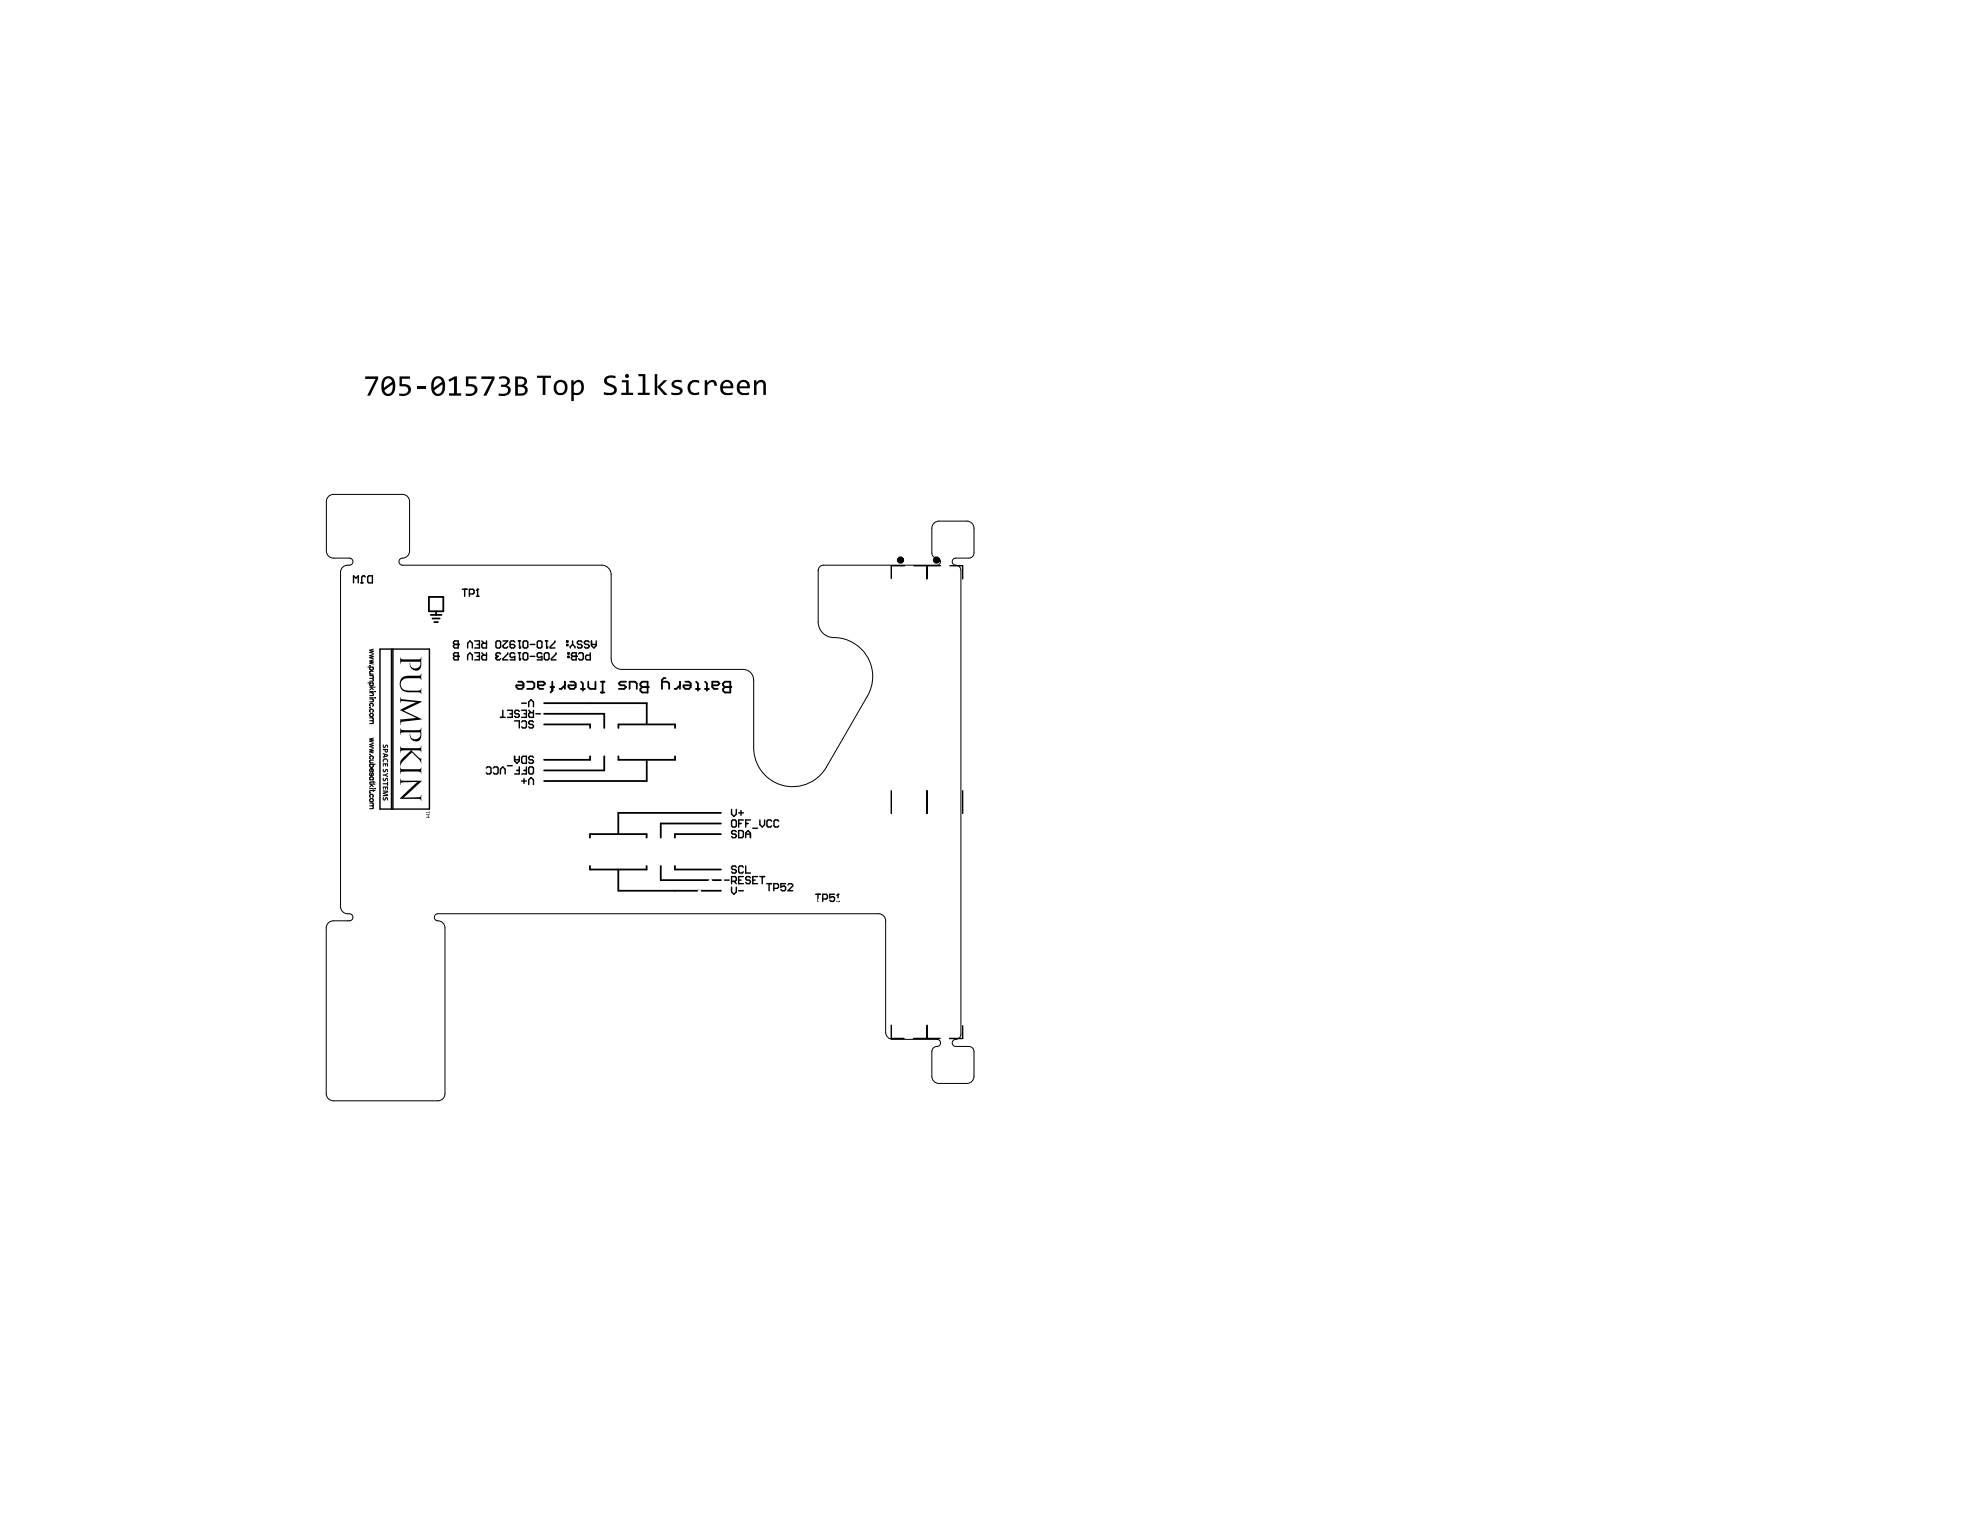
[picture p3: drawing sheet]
<svg xmlns="http://www.w3.org/2000/svg" width="279mm" height="216mm" viewBox="0 0 279 216" stroke-linecap="round" stroke-linejoin="round" font-family="sans-serif">
<g fill="none" stroke="#000" stroke-width=".25">
<path d="M60.5 84.2h2.1v2.1h-2.1zM60.8 86.8h1.5M61 87.3h1M61.3 87.8h.5M61.5 86.3v.5M73.1 96.2h.5l.3 .3v.5l-.3 .2h-.5l-.2-.2v-.3h1M74.4 96.2h.7l.3 .3v.5l-.3 .2h-.7M75.9 96.7h.8l.2-.2-.2-.3h-.8v.8l.3 .2h.5M76.8 99.2h14.5v3M77.7 97h.5M77.9 96.2v1.3l-.2 .2M79.7 96.7l-.5 .5h-.2"/>
<path d="M79.7 96.2v1M80.5 96.2h.5l.2 .3v.5l-.2 .2h-.5l-.3-.2v-.3h1M82 97.2h.5M82 96.2l.2 .3v1M83 96.2v.8l.3 .2h.7v-1M84.8 96.2h.5M84.8 97.7h.5M85 96.2v1.5M88.3 96.2h-.7l-.3 .3 .3 .2h.5l.2 .3-.2 .2h-.8M88.8 97.2v-1h.8l.3 .3v.7M90.4 96.5l.2-.3h.8v1.5h-.8l-.2-.2v-.3l.2-.2-.2-.3zM90.6 97h.8"/>
<path d="M91.4 97h.1M93.4 96.2h.8l.2 .3v.7M93.9 95.7h-.2l-.3 .2v1.3M95.9 96.7l-.5 .5h-.2M95.9 96.2v1M96.7 96.2h.5l.3 .3v.5l-.3 .2h-.5l-.2-.2v-.3h1M98.2 97.2h.5M98.2 96.2l.3 .3v1M99.5 97.2h.5M99.5 96.2l.3 .3v1M100.5 96.7h.8l.2-.2-.2-.3h-.8v.8l.3 .2h.5M102 96.5l.3-.3h.8v1.5h-.8l-.3-.2v-.3l.3-.2-.3-.3z"/>
<path d="M102.3 97h.8M103.1 97h.1M76.8 102.2h6.5v.5M76.8 100.7h8.5v2M83.3 118.2v-.5h7.9v.5M83.3 106.7v.5h-6.5M85.3 106.7v2h-8.5M87.3 102.7v-.5h8v.5M87.3 106.7v.5h8v-.5M91.3 107.2v3h-14.5M101.7 117.7h-6.5v.5M101.7 114.7h-14.5v3"/>
<path d="M101.7 116.2h-8.5v2M83.3 122.2v.5h7.9v-.5M87.2 122.7v3h14.5M93.2 122.2v2h8.5M95.2 122.2v.5h6.5"/>
</g>
<g fill="none" stroke="#000" stroke-width=".2">
<path d="M127.6 79.8h-1.8v1.8M129 79.8h1.8v1.9M132.7 79.8h-1.9v1.8M134 79.8h1.8v1.9M49.9 82.3v-1l.3 .3 .4-.3v1M50.9 82.3h.3M51.6 81.4l-.2-.1h-.2l-.1 .1v.9M51.9 81.4l.2-.1h.4v1h-.4l-.2-.2zM53.6 91.6h7v22.6h-7zM55.2 91.6v22.6M55.4 91.6v22.6M64 92.3l.2-.2h.5v1h-.5l-.2-.2v-.1l.2-.2-.2-.2z"/>
<path d="M64 90.6l.2-.2h.5v1h-.5l-.2-.1v-.2l.2-.2-.2-.1zM64.2 92.6h.5M64.2 90.9h.5M64.7 92.6h.1M64.7 90.9h.1M65.2 83.1h.7M65.6 83.1v1M66 91.4v-.6l.3-.4 .4 .4v.6M66 93.1v-.7l.3-.3 .4 .3v.7M66.2 83.8h.5l.2-.2v-.3l-.2-.2h-.5v1M67 92.1h.7v1h-.7M67 90.4h.7v1h-.7"/>
<path d="M67.2 84.1h.4M67.3 92.6h.4M67.3 90.9h.4M67.4 83.1h.1M67.4 83.1l-.2 .2M67.4 83.1v1M68 90.4l.3 .4M68 92.1l.3 .3M68.7 92.1v1h-.5l-.2-.2v-.3l.2-.2h.5M68.7 90.4v1h-.5l-.2-.1v-.4l.2-.1h.5M70 92.8h.1M70 92.8v.1l.1 .2h.4l.1-.2"/>
<path d="M70 90.6l.1-.2h.4l.1 .2v.7l-.1 .1h-.4l-.1-.1zM70.1 92.6h.2M70.1 92.6l-.1 .2M70.6 92.3l-.1-.2h-.4l-.1 .2v.1l.1 .2M71 90.4h.6l-.6 .7v.2l.1 .1h.4l.1-.1M71.6 92.1v.2l-.6 .6v.2h.6M72.6 92.3l-.1-.2h-.4l-.1 .2v.3l.1 .2 .5-.2v.5h-.6M72.6 90.6l-.1-.2h-.4l-.1 .2v.7l.1 .1h.4l.1-.1v-.2l-.1-.2h-.5M73.1 92.1h.4M73.1 90.4h.4M73.3 93.1h.1M73.3 91.4h.1"/>
<path d="M73.3 90.4v1M73.3 92.1v1M73.5 92.9l-.2 .2M73.5 91.3l-.2 .1M73.6 99.2h.7M73.8 92.3l.2-.2h.3l.2 .2v.6l-.2 .2h-.3l-.2-.2zM73.8 90.6l.2-.2h.3l.2 .2v.7l-.2 .1h-.3l-.2-.1zM74.6 99.7v-.6l.3-.4 .4 .4v.6M74.8 92.6h.7M74.8 90.9h.7M75.8 90.6l.2-.2h.3l.2 .2v.7l-.2 .1h-.3l-.2-.1zM76.5 92.3l-.2-.2h-.3l-.2 .2v.3l.2 .2 .5-.2v.5h-.7"/>
<path d="M76.8 92.3l.2-.2h.3l.2 .2v.6l-.2 .2h-.3l-.2-.2zM77 90.4h.3M77.1 91.4h.1M77.1 90.4v1M77.3 91.3l-.2 .1M78.3 90.4v.2l-.7 .7v.1h.7M78.5 92.1v.2l-.7 .6v.2h.7M80 90.4h.1v.2h-.1zM80 90.9h.1v.2h-.1zM80.1 92.1h.2v.2h-.2zM80.1 92.6h.2v.2h-.2zM80.6 92.3l.2-.2h.5v1h-.5l-.2-.2v-.1l.2-.2-.2-.2z"/>
<path d="M80.8 92.6h.5M80.8 90.9l.3 .4v.1M80.8 90.9l-.3 .4v.1M80.8 90.4v.5M81.3 92.6h.1M81.6 92.3l.2-.2h.3l.2 .2v.6l-.2 .2h-.3l-.2-.2M82.1 90.6l-.1-.2h-.4l-.1 .2v.2l.1 .1h.4l.1 .2v.2l-.1 .1h-.4l-.1-.1M83.1 90.6l-.1-.2h-.4l-.1 .2v.2l.1 .1h.4l.1 .2v.2l-.1 .1h-.4l-.1-.1M83.3 92.1v1h-.5l-.2-.2v-.3l.2-.2h.5M83.5 90.4v.7l.3 .3 .3-.3v-.7M83.5 90.9h.6M68.6 108.4l.2-.2h.3l.2 .2v.6l-.2 .2h-.3l-.2-.2"/>
<path d="M69.6 108.4l.2-.2h.3l.2 .2v.6l-.2 .2h-.3l-.2-.2M70.6 109.2v-.7l.3-.3 .4 .3v.7M70.6 101.2h.7M70.9 100.2v1M71.6 108.1h.7M71.6 100.2h.7v1h-.7M71.9 100.7h.4M72.6 106.7v.7l.3 .3 .4-.3v-.7M72.6 101.7h.7v1M72.6 107.2h.7M72.9 108.7h.4M73.3 108.2v1h-.7"/>
<path d="M73.3 100.4l-.2-.2h-.3l-.2 .2v.2l.2 .1h.3l.2 .2v.2l-.2 .1h-.3l-.2-.1M73.6 110.2h.7M73.6 101.9l.2-.2h.3l.2 .2v.7l-.2 .1h-.3l-.2-.1M73.6 106.9l.2-.2h.5v1h-.5l-.2-.1zM73.6 100.2h.7v1h-.7M73.9 109.9v.6M73.9 108.7h.4M73.9 100.7h.4M74.3 108.2v1h-.7M74.6 108.4l.2-.2h.3l.2 .2v.6l-.2 .2h-.3l-.2-.2zM74.6 110.7v-.7l.3-.3 .4 .3v.7M74.6 100.2l.3 .4"/>
<path d="M75.3 101.9l-.2-.2h-.3l-.2 .2v.2l.2 .1h.3l.2 .2v.2l-.2 .1h-.3l-.2-.1M75.3 106.9l-.2-.2h-.3l-.2 .2v.2l.2 .1h.3l.2 .2v.2l-.2 .1h-.3l-.2-.1M75.3 100.2v1h-.5l-.2-.1v-.4l.2-.1h.5M75.6 100.7h.7M103.2 114.2v.7l.4 .3 .3-.3v-.7M103.2 115.9l.2-.2h.3l.2 .2v.6l-.2 .2h-.3l-.2-.2zM103.9 117.4l-.2-.2h-.3l-.2 .2v.1l.2 .2h.3l.2 .2v.1l-.2 .2h-.3l-.2-.2M104.2 114.7h.7M104.2 117.2h.5l.2 .2v.6l-.2 .2h-.5zM104.2 116.2h.4M104.6 114.4v.6M104.9 115.7h-.7v1"/>
<path d="M105.2 118.2v-.7l.4-.3 .3 .3v.7M105.2 116.2h.4M105.2 117.7h.7M105.9 115.7h-.7v1M106.2 116.9h.7M107.2 115.7v.7l.4 .3 .3-.3v-.7M108.9 115.9l-.2-.2h-.3l-.2 .2v.6l.2 .2h.3l.2-.2M109.9 115.9l-.2-.2h-.3l-.2 .2v.6l.2 .2h.3l.2-.2M125.8 111.6v3.2M130.8 111.6v3.2M135.8 111.6v3.2M102.2 124.2h.7"/>
<path d="M103.2 124.4h.5l.2-.2v-.3l-.2-.2h-.5v1M103.2 125.2v.7l.4 .3 .3-.3v-.7M103.6 124.4l.3 .3M103.9 122.4l-.2-.2h-.3l-.2 .2v.1l.2 .2h.3l.2 .2v.1l-.2 .2h-.3l-.2-.2M104.2 124.2h.4M104.2 125.7h.7M104.9 123.7h-.7v1h.7M104.9 122.4l-.2-.2h-.3l-.2 .2v.6l.2 .2h.3l.2-.2M105.2 122.2v1h.7M105.9 123.9l-.2-.2h-.3l-.2 .2v.1l.2 .2h.3l.2 .2v.1l-.2 .2h-.3l-.2-.2M106.2 124.2h.4M106.9 123.7h-.7v1h.7"/>
<path d="M107.2 123.7h.7M107.6 123.7v1M108.2 124.7h.7M108.5 124.7v1M109.2 125.4h.5l.2-.2v-.3l-.2-.2h-.5v1M110.9 124.7h-.7v.5l.3-.2h.2l.2 .2v.3l-.2 .2h-.3l-.2-.2M111.2 124.9l.2-.2h.3l.2 .2v.1l-.7 .7h.7M115.1 126.2h.7M115.4 126.2v1M116.1 126.9h.5l.2-.2v-.3l-.2-.2h-.5v1M117.8 126.2h-.7v.5l.3-.2h.2l.2 .2v.3l-.2 .2h-.3l-.2-.2M118.1 127.2h.3"/>
<path d="M118.3 126.2h.1M118.3 126.2v1M118.3 126.2l-.2 .2M125.8 144.7v1.8h1.8M130.8 144.7v1.8h-1.9M130.8 144.7v1.8h1.8M135.8 144.7v1.8h-1.8"/>
</g>
<g fill="#000">
<path d="M51.5 53.1h1.9v.4l-1.2 2.3h-.4l1.2-2.3h-1.5zM56.4 53.1h1.5v.3h-1.2v.8l.7 .1a.83 .83 0 0 1 .6 .9 .83 .83 0 0 1-.9 .7h-.7l-.1-.4 .8 .1a.54 .54 0 0 0 .5-.7 .54 .54 0 0 0-.7-.4h-.5zM58.9 54.5h1.2v.4h-1.2zM63.3 53.6l.8-.5h.4v2.4h.6v.3h-1.7v-.3h.7v-2l-.7 .4zM65.7 53.1h1.5v.3h-1.1v.8h.6l.4 .2a.89 .89 0 0 1 .1 1.1 .89 .89 0 0 1-1 .4h-.5v-.4l.7 .1a.54 .54 0 0 0 .6-.6 .54 .54 0 0 0-.7-.5h-.6zM67.9 53.1h1.9v.4l-1.2 2.3h-.4l1.2-2.3h-1.5zM70.4 53.2l.9-.1 .5 .2a.71 .71 0 0 1-.3 1.1l.5 .3a.86 .86 0 0 1-.2 .9 .86 .86 0 0 1-.8 .3l-.6-.1v-.3l.6 .1a.51 .51 0 0 0 .7-.5 .51 .51 0 0 0-.7-.5h-.3v-.3h.4a.46 .46 0 0 0 .5-.6 .46 .46 0 0 0-.7-.3l-.5 .1zM75.8 53h1.9v.3h-.7v2.4h-.4v-2.4h-.8zM85.5 53.2l.6-.2h.8v.4l-.4-.1a.56 .56 0 0 0-.6 0 .56 .56 0 0 0-.2 .6l.2 .2 .6 .2a.76 .76 0 0 1 .5 1 .76 .76 0 0 1-1 .5l-.8-.1v-.4l.8 .2a.45 .45 0 0 0 .5-.2 .45 .45 0 0 0 .1-.5l-1.2-.6-.2-.6zM90.1 52.8h1v2.6h.6v.3h-1.7v-.3h.7v-2.3h-.6zM92.4 52.8h.3v1.8l1-1h.5l-1 1 1 1.1h-.5l-1-1.1v1.1h-.3zM94.9 53.8l.6-.2 .7 .1v.3l-.6-.1a.3 .3 0 0 0-.4 .1 .3 .3 0 0 0 0 .3l1 .5a.64 .64 0 0 1-.1 .8 .64 .64 0 0 1-.6 .2l-.8-.1v-.4l.6 .2a.5 .5 0 0 0 .7-.3l-.1-.2-.6-.2a.58 .58 0 0 1-.5-.4 .58 .58 0 0 1 .1-.6z"/>
<path d="M97.3 53.9a1.31 1.31 0 0 1 1.4-.2v.4l-.8-.2-.2 .2-.3 .3a.76 .76 0 0 0 .2 .9 .76 .76 0 0 0 1 0h.1v.4h-.4a1.07 1.07 0 0 1-1.2-.5 1.07 1.07 0 0 1 .2-1.3zM99.4 53.6h.4v.4a.72 .72 0 0 1 .9-.4 .72 .72 0 0 1 .5 .8h-.4a.4 .4 0 0 0-.2-.5 .4 .4 0 0 0-.5 .2l-.3 .3v1.3h-.4zM106.4 53.6h.3v.4l.4-.3a.66 .66 0 0 1 .7 0 .66 .66 0 0 1 .3 .7v1.3h-.4v-1.3a.46 .46 0 0 0-.4-.5 .46 .46 0 0 0-.5 .4v1.4h-.4zM56.5 92.8a.28 .28 0 0 0 .1 .2 .28 .28 0 0 0 .3 0h2.3h.2v-.3v1.5l-.3 .4h-.5a.86 .86 0 0 1-.7-1.1v.1a.8 .8 0 0 0 .5 .7h.5l.3-.2 .1-.3v-.4h-2.1a.47 .47 0 0 0-.7 .2v.2zM56.6 95.7l.4-.2 .3-.1h1.6a.31 .31 0 0 0 .4-.1 .31 .31 0 0 0 .1-.3v.9a.47 .47 0 0 0-.7-.2h-1a.89 .89 0 0 0-1.1 .8 .89 .89 0 0 0 1 .9l1.4 .1a.31 .31 0 0 0 .4-.4v.9a.48 .48 0 0 0-.7-.3h-1.2a1.21 1.21 0 0 1-.9-2zM54 111.5l.8 .1v.2l-.5 .1 .5 .2v.2l-.8 .1v-.2h.6l-.6-.2v-.1l.6-.2h-.6zM54 109.3h.3l.5-.2v.1l-.4 .2 .4 .1v.2l-.5-.2h-.3zM54 107.7h.8v.5h-.2v-.3h-.1v.2h-.2v-.2h-.2v.3h-.1zM54 110.5h.6v-.2h.2v.6h-.2v-.2h-.6zM54 111h.8v.4h-.2v-.3h-.1v.3h-.2v-.3h-.2v.3h-.1zM54 105l.2 .1a.13 .13 0 0 0-.1 .2 .13 .13 0 0 0 .2 .1 .13 .13 0 0 0 .1-.2l.1-.1 .2 .1 .1 .3h-.2a.13 .13 0 0 0 .1-.2 .13 .13 0 0 0-.2 0 .13 .13 0 0 0-.1 .1l-.1 .1h-.2zM54.1 107.1l.3-.1 .3 .1v.5h-.1v-.4h-.2l-.2 .1v.3h-.2z"/>
<path d="M54 108.5l.1 .1a.14 .14 0 0 0 0 .2 .14 .14 0 0 0 .2 0 .14 .14 0 0 0 .1-.2l.1-.1 .2 .1 .1 .3h-.2a.12 .12 0 0 0 .1-.2 .12 .12 0 0 0-.2 0 .12 .12 0 0 0 0 .1l-.2 .2h-.2l-.1-.2zM54 109.7l.1 .1a.12 .12 0 0 0 0 .2 .12 .12 0 0 0 .1 .1 .12 .12 0 0 0 .1-.2l.2-.1h.1l.2 .1v.3h-.2a.13 .13 0 0 0 .1-.2 .13 .13 0 0 0-.2-.1 .13 .13 0 0 0-.1 .2l-.1 .1h-.2zM54 112.5l.2 .1a.14 .14 0 0 0-.1 .1 .14 .14 0 0 0 .2 .1 .14 .14 0 0 0 .1-.2l.1-.1 .2 .1 .1 .3h-.2a.11 .11 0 0 0 .1-.2 .11 .11 0 0 0-.2 0 .11 .11 0 0 0 0 .1l-.1 .1a.26 .26 0 0 1-.4 0 .26 .26 0 0 1 0-.4zM56.5 109.9l.2 .2 2.8 .1-2.5 2.4 2.2-.1 .1-.1 .1-.3v.9a.26 .26 0 0 0-.4-.3h-2.6l2.5-2.4-1.9 .1a.33 .33 0 0 0-.5 .3v.1zM56.5 102.7v.1a.29 .29 0 0 0 .4 .2h2.2a.21 .21 0 0 0 .3-.2v-.1v1.5l-.3 .3-.5 .1a.87 .87 0 0 1-.7-1.1 .8 .8 0 0 0 .5 .8h.3l.4-.2 .2-.3v-.4l-2.2-.1a.38 .38 0 0 0-.6 .3v.1zM56.5 105.3a.29 .29 0 0 0 .1 .3 .29 .29 0 0 0 .3 0h2a.31 .31 0 0 0 .4 0 .31 .31 0 0 0 .1-.4v1a.54 .54 0 0 0-.8-.3h-.5l1.1 1.1h.3v.7l-.3-.4-1.1-1.1-1.4 1.4-.2 .6v-.8l1.5-1.5h-1a.36 .36 0 0 0-.5 .3v.1zM56.5 108.3a.37 .37 0 0 0 .6 .2h1.8a.3 .3 0 0 0 .4 0 .3 .3 0 0 0 .1-.2v.9a.54 .54 0 0 0-.8-.3h-1.5a.38 .38 0 0 0-.6 .3v.1zM56.5 98.4v.2l.2 .1 2.8 .3-2.5 1.3 2.5 1.2-2.6 .3a.39 .39 0 0 0-.4 .5v-.8l2.2-.2-2-1a.14 .14 0 0 1-.2-.1 .14 .14 0 0 1 .2-.1l2-1-1.9-.2a.22 .22 0 0 0-.2 .1 .22 .22 0 0 0-.1 .2zM60.1 114.9h.5l-.2 .2 .2 .3h-.5v-.1h.4l-.2-.1 .2-.2h-.4zM60.1 114.6h.5v-.2v.4v-.1h-.5z"/>
<path d="M54.4 53.6l-.2 .3v.8l1.1-.9a.52 .52 0 0 0-.4-.4 .52 .52 0 0 0-.5 .2zM54.3 55.1l.1 .3 .3 .2a.66 .66 0 0 0 .7-.8v-.6zM54.1 53.4a.98 .98 0 0 1 1.1-.2 .98 .98 0 0 1 .6 1v.4a1.05 1.05 0 0 1-1.4 1.2 1.83 1.83 0 0 1-.3-2.4z"/>
<path d="M61.5 53.5l-.2 .4-.1 .8 1.1-.8a.52 .52 0 0 0-.3-.5 .52 .52 0 0 0-.5 .1zM61.3 55.1l.1 .2a.58 .58 0 0 0 .7 .2 .58 .58 0 0 0 .3-.6v-.7zM61.1 53.4a.98 .98 0 0 1 1.2-.2 .98 .98 0 0 1 .5 1v.3a1.05 1.05 0 0 1-.3 1.1 1.05 1.05 0 0 1-1.2 .2l-.2-.3-.3-.7 .1-.8z"/>
<path d="M73.1 53.4v.9h.4a.42 .42 0 0 0 .5-.3 .42 .42 0 0 0-.2-.5zM73.1 54.6v.9h.4a.48 .48 0 0 0 .6-.4 .48 .48 0 0 0-.6-.5zM72.7 53.1h.8a.69 .69 0 0 1 .8 .4 .69 .69 0 0 1-.2 .8l-.2 .1 .4 .2 .1 .3a.83 .83 0 0 1-1 .9h-.7z"/>
<path d="M78.6 54.2l-.1 .3a.82 .82 0 0 0 .2 .8l.2 .1a.76 .76 0 0 0 .8-.4 .76 .76 0 0 0-.1-.8 .55 .55 0 0 0-.8-.2zM78.4 53.9a1.04 1.04 0 0 1 1.4 0 1.04 1.04 0 0 1 .2 1.3l-.2 .3a1.01 1.01 0 0 1-1.3 .1 1.01 1.01 0 0 1-.3-1.3z"/>
<path d="M80.6 53.6h.3v.4a.78 .78 0 0 1 1-.4 .78 .78 0 0 1 .5 1v.1a1.02 1.02 0 0 1-1.4 1v.9h-.4zM81 54.3v1.1l.2 .1a.83 .83 0 0 0 .8-.6 .83 .83 0 0 0-.2-.9h-.4z"/>
<path d="M88.2 53a.3 .3 0 0 1 .6 0 .3 .3 0 0 1-.6 0zM87.7 53.6h1v1.8h.6v.3h-1.6v-.3h.7v-1.4h-.7z"/>
<path d="M102.2 54.1l-.2 .4h1.1a.54 .54 0 0 0-.3-.5 .54 .54 0 0 0-.6 .1zM101.9 53.9h.1a.93 .93 0 0 1 1.1-.2 .93 .93 0 0 1 .4 1.1h-1.5a.76 .76 0 0 0 1.1 .6h.3v.3l-.6 .1a1.03 1.03 0 0 1-1-.4 1.03 1.03 0 0 1-.1-1.1z"/>
<path d="M104.5 54.1l-.2 .4h1.2l-.1-.1a.53 .53 0 0 0-.3-.5 .53 .53 0 0 0-.6 .2zM104.2 54v-.1a.93 .93 0 0 1 1.2-.2 .93 .93 0 0 1 .4 1.1h-1.5a.75 .75 0 0 0 1.2 .6h.2v.3l-.4 .1a1.05 1.05 0 0 1-1.2-.4 1.05 1.05 0 0 1 0-1.2z"/>
<path d="M54.4 105.9a.12 .12 0 0 0 .1 .1 .12 .12 0 0 0 .1-.1zM54 105.7h.7v.4l-.3 .1-.1-.3h-.3z"/>
<path d="M54.3 106.5v.2l.3-.1zM54 106.3l.8 .2v.2l-.8 .2v-.1l.2-.1v-.2l-.2-.1z"/>
</g>
<g fill="none" stroke="#000" stroke-width=".15">
<path d="M51.9 94.1h.8M51.9 96.4h.8M52.2 93.9h.1M52.2 95.1h.5M52.2 95.3h.5M52.2 95.7h.3M52.2 97h.7M52.2 97.6h.5M52.2 97.8h.5M52.2 98.5h.5M52.2 98.6h.5M52.2 99.8h.1"/>
<path d="M52.3 94.1a.24 .24 0 0 0-.1 .4 .24 .24 0 0 0 .4 0 .24 .24 0 0 0 0-.4M52.3 96.4a.24 .24 0 0 0-.1 .3 .24 .24 0 0 0 .4 0 .24 .24 0 0 0 0-.3M52.3 99.7a.24 .24 0 0 1-.1-.4 .24 .24 0 0 1 .4 0 .24 .24 0 0 1 0 .4M52.3 97l.4 .3M52.5 97.1l-.3 .3M52.5 95.3l.2 .2-.2 .2M52.5 95.7l.2 .2-.1 .2h-.4M52.5 97.8l.2 .1-.1 .2-.4 .1M52.5 98.6l.2 .2-.1 .2h-.4M52.7 94.7l-.5 .1v.1l.1 .2M52.7 91.6l-.5 .2 .5 .1-.5 .2 .5 .1M52.7 92.4l-.5 .1 .5 .2-.5 .1 .5 .2"/>
<path d="M52.7 93.1l-.5 .2 .5 .1-.5 .2 .5 .1M52.9 97.6h.1zM52.9 98.4v.1zM52.2 106.4h.1M52.2 107.7h.5M52.2 107.9h.7M52.2 110h.5M52.2 110.6h.7M52.2 111.3h.5M52.2 111.8h.1M52.2 113.3h.5M52.2 113.7h.3"/>
<path d="M52.2 101.3h.5M52.2 101.7h.3M52.3 107.1a.24 .24 0 0 1-.1-.4 .24 .24 0 0 1 .4 0 .24 .24 0 0 1 0 .4M52.3 107.9a.24 .24 0 0 0-.1 .3 .24 .24 0 0 0 .4 0 .24 .24 0 0 0 0-.3M52.3 100.5a.24 .24 0 0 1-.1-.4 .24 .24 0 0 1 .4 0 .24 .24 0 0 1 0 .4M52.3 109.1l-.1 .1 .1 .3 .1-.1 .1-.3h.1l.1 .2-.1 .2M52.3 110a.24 .24 0 0 1-.1-.3 .24 .24 0 0 1 .4 0 .24 .24 0 0 1 0 .3M52.3 112.5a.24 .24 0 0 1-.1-.3 .24 .24 0 0 1 .4 0 .24 .24 0 0 1 0 .3M52.3 110.6l.4 .4M52.5 108.5a.22 .22 0 0 1 .2 .2 .22 .22 0 0 1-.2 .2zM52.5 108.5l-.3 .1 .1 .3M52.5 110.8l-.3 .2"/>
<path d="M52.5 101.3l.2 .2-.2 .2M52.5 101.7l.2 .2-.1 .2h-.4M52.5 113.3l.2 .2-.2 .2M52.5 113.7l.2 .2-.1 .2h-.4M52.7 104.2l-.5 .1 .5 .1-.5 .2 .5 .1M52.7 104.9l-.5 .2 .5 .1-.5 .1 .5 .2M52.7 105.7l-.5 .1 .5 .2-.5 .1 .5 .1M52.7 110.2v.3M52.7 111.4v.3M52.7 107.3h-.5v.2l.1 .2M52.9 110.4h-.6l-.1 .1M52.9 111.6h-.6l-.1 .1"/>
<path d="M52.9 111.2v.1z"/>
<circle cx="52.4" cy="100.9" r=".25"/>
<circle cx="52.4" cy="112.9" r=".25"/>
</g>
<g fill="none" stroke="#000" stroke-width=".51">
<circle cx="127.1" cy="79" r=".25"/>
<circle cx="132.1" cy="79" r=".25"/>
</g>
<path d="M46.3 70.1l.4-.3h.4h9.7a1 1 0 0 1 1 1v7a1.13 1.13 0 0 1-1.3 1 .5 .5 0 0 0-.2 .6 .5 .5 0 0 0 .5 .4h28.1a1.33 1.33 0 0 1 1.3 1.3v11.8a1.51 1.51 0 0 0 1.6 1.6h17a1.51 1.51 0 0 1 1.6 1.5v9.5a5.5 5.5 0 0 0 4 5.3 5.5 5.5 0 0 0 6.2-2.5l5.8-10.1a5.5 5.5 0 0 0-4.7-8.2 2.2 2.2 0 0 1-2.2-2.2v-7.3a.75 .75 0 0 1 .7-.7h16a.5 .5 0 0 0 .5-.5 .5 .5 0 0 0-.5-.5 .73 .73 0 0 1-.7-.8v-3.5a1 1 0 0 1 1-1h3.9a1 1 0 0 1 1 1v3.5a.73 .73 0 0 1-.7 .8h-1.8a.5 .5 0 0 0-.5 .5 .5 .5 0 0 0 .5 .5 .73 .73 0 0 1 .7 .7v65.4a.86 .86 0 0 1-1 .8 .5 .5 0 0 0-.2 .6 .5 .5 0 0 0 .5 .4h1.8a.73 .73 0 0 1 .7 .7v3.5a1 1 0 0 1-1 1h-3.9a1 1 0 0 1-1-1v-3.5a.86 .86 0 0 1 1-.8 .5 .5 0 0 0 .2-.6 .5 .5 0 0 0-.5-.3h-6.2a1 1 0 0 1-1-1v-15.8a1 1 0 0 0-1-1h-62.2a.5 .5 0 0 0-.5 .5 .5 .5 0 0 0 .5 .5 1 1 0 0 1 1 1v23.4a1 1 0 0 1-1 1h-14.8a1 1 0 0 1-1-1v-23.4a1 1 0 0 1 1-1h2.3a.52 .52 0 0 0 .5-.6 .52 .52 0 0 0-.7-.4 1 1 0 0 1-1-1v-47.1a1.04 1.04 0 0 1 1.2-1 .5 .5 0 0 0 .5-.5 .5 .5 0 0 0-.5-.5h-2.2a1 1 0 0 1-1-1v-7v-.4zM106.3 96h.1" fill="none" stroke="#000" stroke-width=".14"/>
<g fill="#fff">
<circle cx="118.2" cy="127" r=".25"/>
<circle cx="97.6" cy="124.7" r=".25"/>
<circle cx="99.2" cy="123.2" r=".25"/>
<circle cx="94.1" cy="126.8" r=".25"/>
<circle cx="94.1" cy="125.2" r=".25"/>
<circle cx="92.4" cy="126.8" r=".25"/>
<circle cx="92.4" cy="125.2" r=".25"/>
<circle cx="123.8" cy="121.6" r=".25"/>
<circle cx="125.1" cy="122.9" r=".25"/>
<circle cx="115.7" cy="127" r=".25"/>
<circle cx="74.4" cy="83.3" r=".25"/>
<circle cx="72" cy="111.2" r=".15"/>
<circle cx="100.3" cy="124.3" r=".25"/>
<circle cx="98.7" cy="125.8" r=".25"/>
</g>
</svg>
